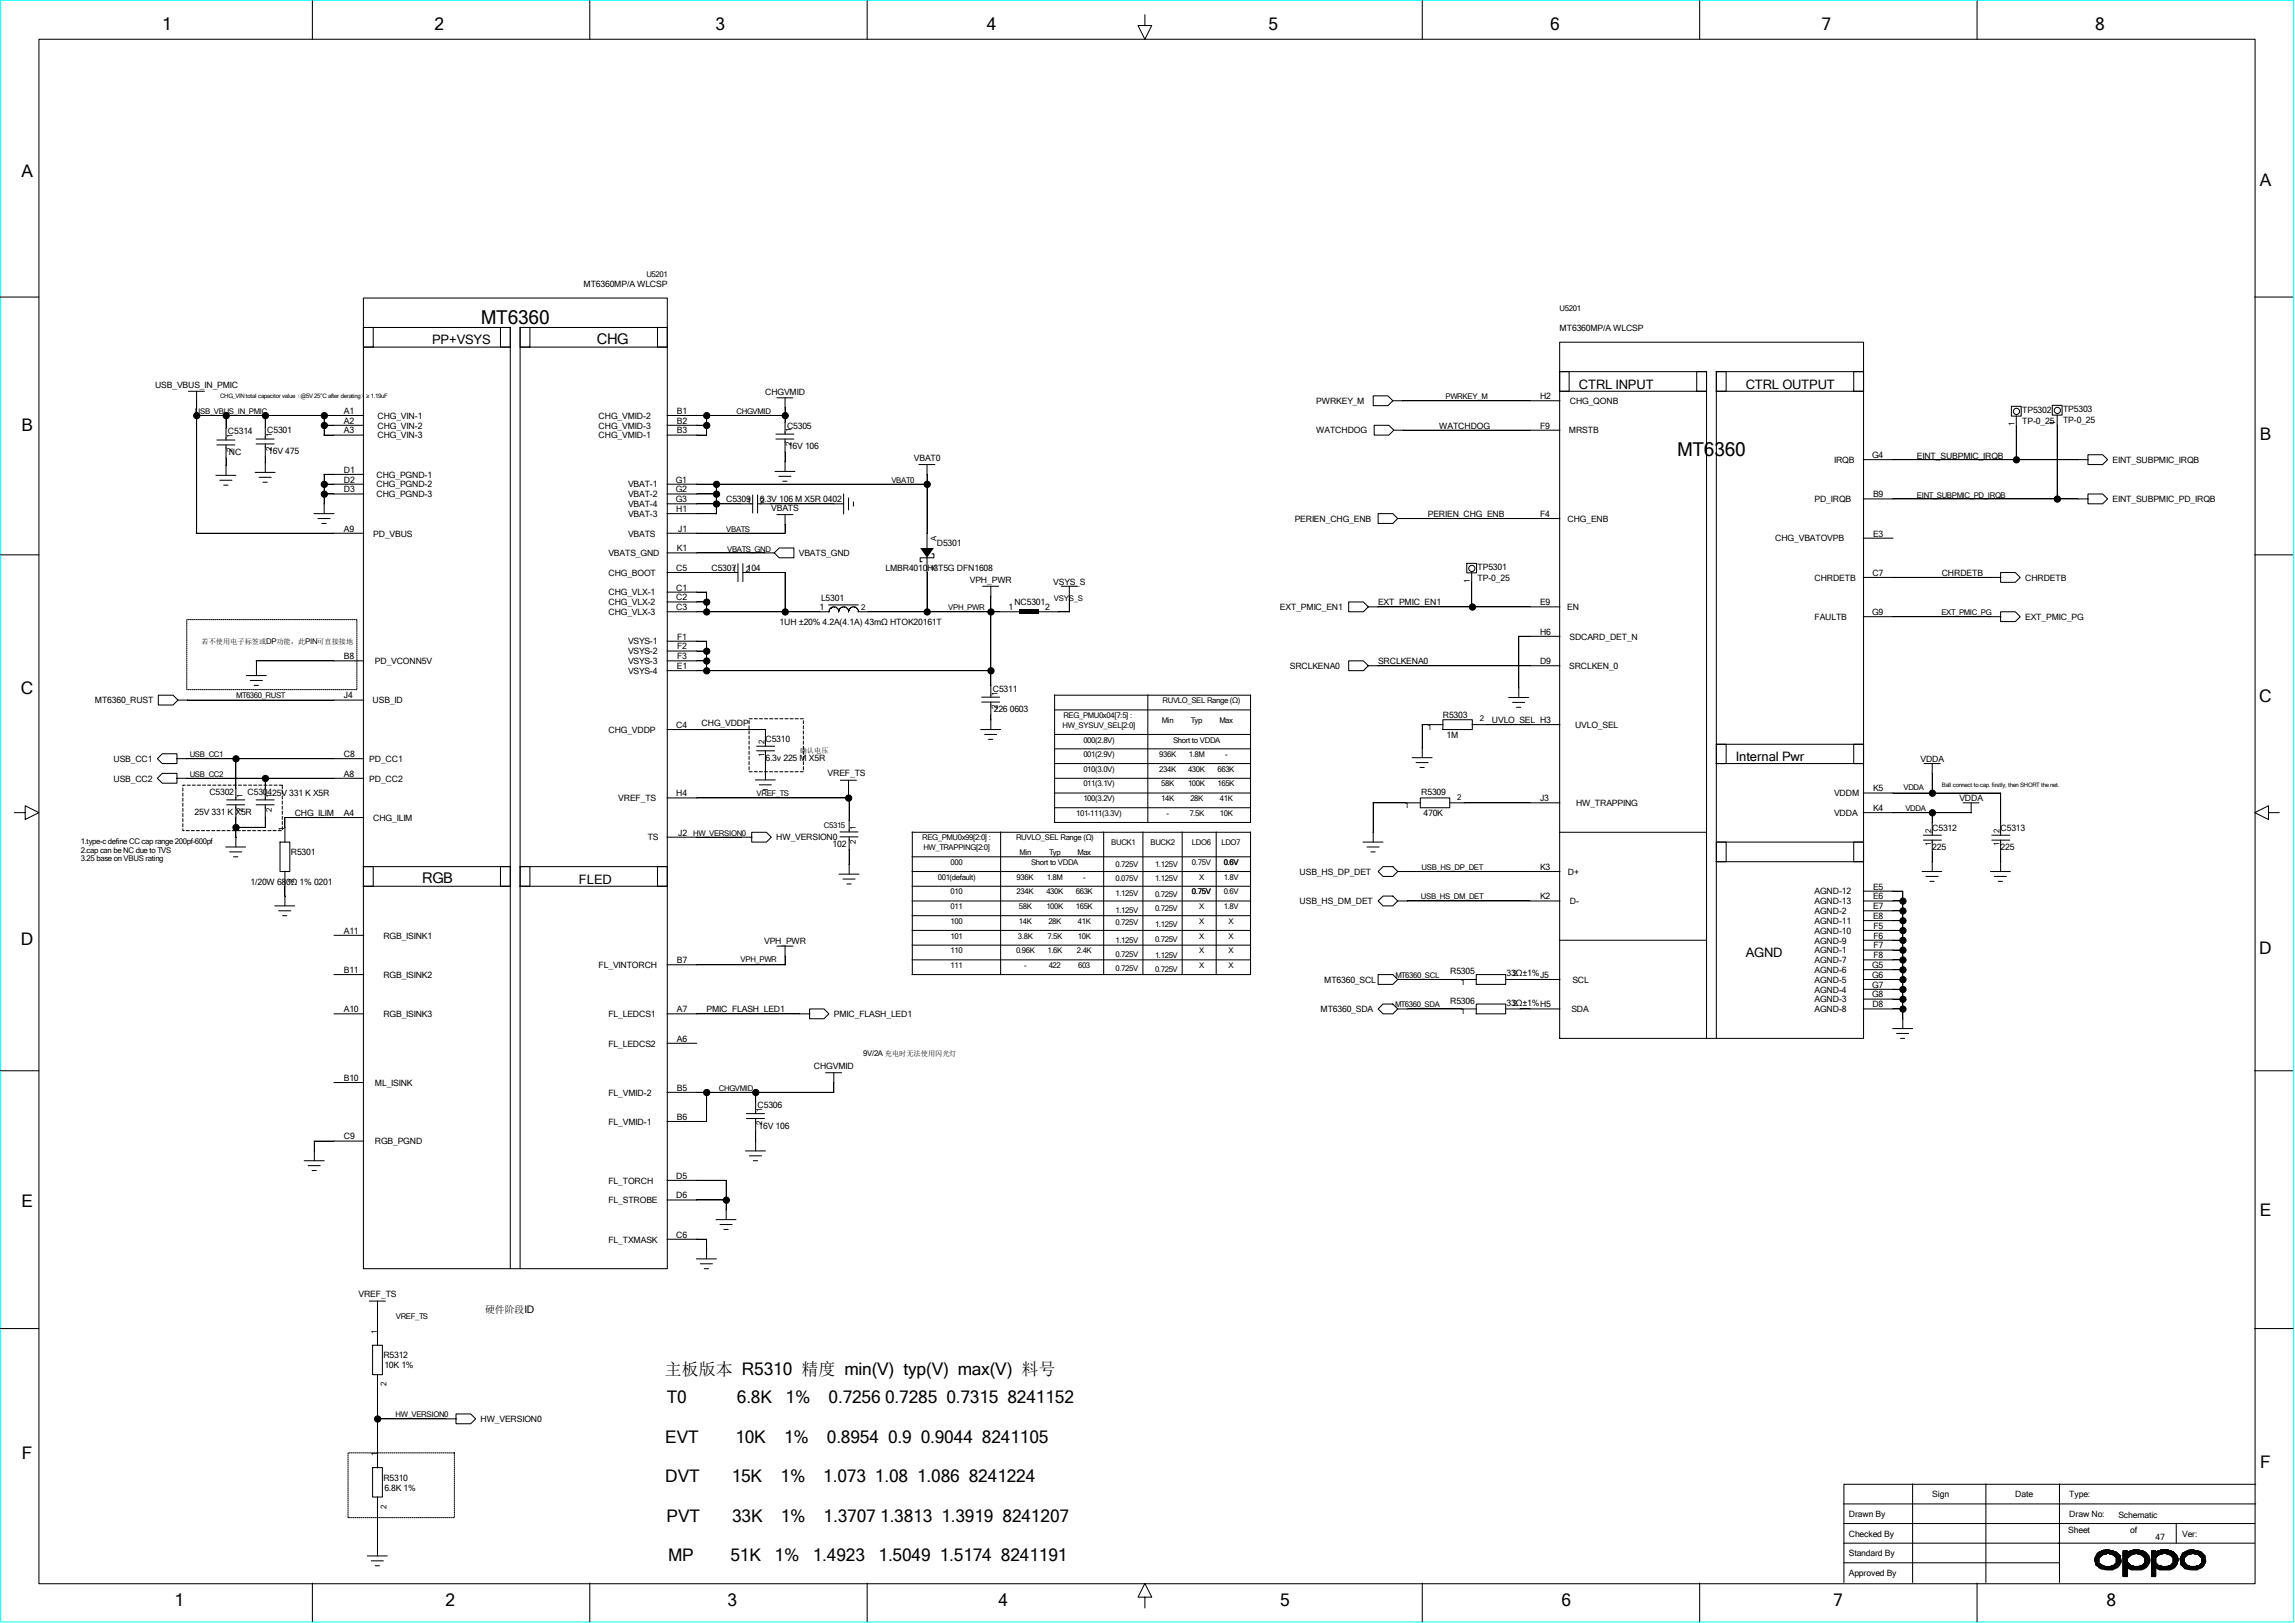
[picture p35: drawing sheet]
<svg xmlns="http://www.w3.org/2000/svg" width="297mm" height="210mm" viewBox="0 0 297 210" stroke-linecap="round" stroke-linejoin="round" font-family="sans-serif">
<defs><g id="words">
<g font-size="2.5">
<text x="62.2" y="41.9">MT6360</text>
<text x="217" y="59">MT6360</text>
</g>
<g font-size="2.2">
<text x="21" y="3.9">1</text>
<text x="56.2" y="3.9">2</text>
<text x="92.6" y="3.9">3</text>
<text x="127.7" y="3.9">4</text>
<text x="164.2" y="3.9">5</text>
<text x="200.6" y="3.9">6</text>
<text x="235.8" y="3.9">7</text>
<text x="271.1" y="3.9">8</text>
<text x="2.8" y="22.9">A</text>
<text x="292.5" y="24.1">A</text>
<text x="2.8" y="55.8">B</text>
<text x="292.5" y="57">B</text>
<text x="2.7" y="89.7">C</text>
<text x="292.4" y="90.8">C</text>
<text x="2.7" y="122.3">D</text>
<text x="292.4" y="123.5">D</text>
<text x="2.8" y="156.2">E</text>
<text x="292.5" y="157.4">E</text>
<text x="86" y="178">主板版本 R5310 精度 min(V) typ(V) max(V) 料号</text>
<text x="86.3" y="181.6">T0</text>
<text x="95.4" y="181.6">6.8K</text>
<text x="101.7" y="181.6">1%</text>
<text x="107.2" y="181.6">0.7256 0.7285 0.7315 8241152</text>
<text x="2.8" y="188.8">F</text>
<text x="86.1" y="186.8">EVT</text>
<text x="86.1" y="191.8">DVT</text>
<text x="94.7" y="191.8">15K</text>
<text x="95.2" y="186.8">10K</text>
<text x="101" y="191.8">1%</text>
<text x="101.5" y="186.8">1%</text>
<text x="106.5" y="191.8">1.073 1.08 1.086 8241224</text>
<text x="107" y="186.8">0.8954 0.9 0.9044 8241105</text>
<text x="292.5" y="189.9">F</text>
<text x="86.3" y="196.9">PVT</text>
<text x="94.7" y="196.9">33K</text>
<text x="101" y="196.9">1%</text>
<text x="106.6" y="196.9">1.3707 1.3813 1.3919 8241207</text>
<text x="86.5" y="202">MP</text>
<text x="94.5" y="202">51K</text>
<text x="100.2" y="202">1%</text>
<text x="105.2" y="202">1.4923</text>
<text x="113.7" y="202">1.5049 1.5174 8241191</text>
<text x="22.6" y="207.9">1</text>
<text x="57.7" y="207.9">2</text>
<text x="94.1" y="207.9">3</text>
<text x="129.2" y="207.9">4</text>
<text x="165.7" y="207.9">5</text>
<text x="202.1" y="207.9">6</text>
<text x="237.2" y="207.9">7</text>
<text x="272.6" y="207.9">8</text>
</g>
<g font-size="1.9">
<text x="77.3" y="44.5">CHG</text>
<text x="54.7" y="114.3">RGB</text>
</g>
<g font-size="1.7">
<text x="55.9" y="44.6">PP+VSYS</text>
<text x="204.3" y="50.3">CTRL INPUT</text>
<text x="225.9" y="50.3">CTRL OUTPUT</text>
<text x="224.7" y="98.5">Internal Pwr</text>
<text x="74.9" y="114.3">FLED</text>
<text x="225.9" y="123.9">AGND</text>
</g>
<text font-size="1.3" x="62.8" y="169.9">硬件阶段ID</text>
<g font-size="1.1">
<text x="75.5" y="37.1">MT6360MP/A WLCSP</text>
<text x="201.8" y="42.8">MT6360MP/A WLCSP</text>
<text x="20.1" y="50.2">USB_VBUS_IN_PMIC</text>
<text x="44.5" y="53.6">A1</text>
<text x="87.6" y="53.6">B1</text>
<text x="99" y="51.1">CHGVMID</text>
<text x="170.3" y="52.3">PWRKEY_M</text>
<text x="199.3" y="51.6">H2</text>
<text x="203.2" y="52.3">CHG_QONB</text>
<text x="261.7" y="53.4">TP5302</text>
<text x="267" y="53.3">TP5303</text>
<text x="29.5" y="56.2">C5314</text>
<text x="29.6" y="58.9">NC</text>
<text x="34.6" y="56.1">C5301</text>
<text x="34.7" y="58.8">16V 475</text>
<text x="44.5" y="56.1">A3</text>
<text x="44.5" y="54.8">A2</text>
<text x="48.9" y="54.2">CHG_VIN-1</text>
<text x="48.9" y="55.5">CHG_VIN-2</text>
<text x="48.9" y="56.7">CHG_VIN-3</text>
<text x="77.5" y="54.2">CHG_VMID-2</text>
<text x="77.5" y="55.5">CHG_VMID-3</text>
<text x="77.5" y="56.7">CHG_VMID-1</text>
<text x="87.6" y="56.1">B3</text>
<text x="87.6" y="54.8">B2</text>
<text x="101.9" y="55.5">C5305</text>
<text x="102" y="58.1">16V 106</text>
<text x="118.3" y="59.6">VBAT0</text>
<text x="170.3" y="56.1">WATCHDOG</text>
<text x="186.3" y="55.5">WATCHDOG</text>
<text x="199.3" y="55.5">F9</text>
<text x="203" y="56.1">MRSTB</text>
<text x="237.4" y="59.9">IRQB</text>
<text x="242.3" y="59.3">G4</text>
<text x="248.1" y="59.4">EINT_SUBPMIC_IRQB</text>
<text x="261.7" y="54.9">TP-0_25</text>
<text x="267" y="54.8">TP-0_25</text>
<text x="273.4" y="59.9">EINT_SUBPMIC_IRQB</text>
<text x="44.5" y="63.7">D3</text>
<text x="44.5" y="62.4">D2</text>
<text x="44.5" y="61.2">D1</text>
<text x="48.7" y="61.8">CHG_PGND-1</text>
<text x="48.7" y="63.1">CHG_PGND-2</text>
<text x="48.7" y="64.3">CHG_PGND-3</text>
<text x="81.3" y="63.1">VBAT-1</text>
<text x="81.3" y="64.3">VBAT-2</text>
<text x="81.3" y="65.6">VBAT-4</text>
<text x="87.5" y="65">G3</text>
<text x="87.5" y="63.7">G2</text>
<text x="87.5" y="62.4">G1</text>
<text x="94" y="65">C5309</text>
<text x="98.3" y="65">6.3V 106 M X5R 0402</text>
<text x="234.8" y="65">PD_IRQB</text>
<text x="242.4" y="64.3">B9</text>
<text x="273.4" y="65">EINT_SUBPMIC_PD_IRQB</text>
<text x="44.5" y="68.8">A9</text>
<text x="48.3" y="69.4">PD_VBUS</text>
<text x="78.7" y="72">VBATS_GND</text>
<text x="81.3" y="66.9">VBAT-3</text>
<text x="81.3" y="69.4">VBATS</text>
<text x="87.5" y="66.3">H1</text>
<text x="87.6" y="71.3">K1</text>
<text x="87.8" y="68.8">J1</text>
<text x="99.8" y="66.1">VBATS</text>
<text x="103.4" y="72">VBATS_GND</text>
<text x="121.2" y="70.7">D5301</text>
<text x="167.6" y="67.5">PERIEN_CHG_ENB</text>
<text x="184.8" y="66.9">PERIEN_CHG_ENB</text>
<text x="199.3" y="66.9">F4</text>
<text x="202.9" y="67.5">CHG_ENB</text>
<text x="229.7" y="70.1">CHG_VBATOVPB</text>
<text x="242.4" y="69.4">E3</text>
<text x="78.7" y="74.5">CHG_BOOT</text>
<text x="78.7" y="77">CHG_VLX-1</text>
<text x="87.5" y="77.7">C2</text>
<text x="87.5" y="76.4">C1</text>
<text x="87.5" y="73.9">C5</text>
<text x="92.1" y="73.9">C5307</text>
<text x="106.3" y="77.7">L5301</text>
<text x="114.6" y="73.9">LMBR4010H3T5G DFN1608</text>
<text x="125.5" y="75.4">VPH_PWR</text>
<text x="136.3" y="75.6">VSYS_S</text>
<text x="191.2" y="73.7">TP5301</text>
<text x="191.2" y="75.2">TP-0_25</text>
<text x="234.8" y="75.1">CHRDETB</text>
<text x="242.3" y="74.5">C7</text>
<text x="251.3" y="74.5">CHRDETB</text>
<text x="262.1" y="75.1">CHRDETB</text>
<text x="78.7" y="78.3">CHG_VLX-2</text>
<text x="78.7" y="79.6">CHG_VLX-3</text>
<text x="81.3" y="83.4">VSYS-1</text>
<text x="87.5" y="79">C3</text>
<text x="87.6" y="82.8">F1</text>
<text x="100.9" y="80.9">1UH ±20% 4.2A(4.1A) 43mΩ HTOK20161T</text>
<text x="106" y="79">1</text>
<text x="130.5" y="79">1</text>
<text x="131.3" y="78.3">NC5301</text>
<text x="135.3" y="79">2</text>
<text x="165.7" y="79">EXT_PMIC_EN1</text>
<text x="178.4" y="78.3">EXT_PMIC_EN1</text>
<text x="199.3" y="82.1">H6</text>
<text x="199.3" y="78.3">E9</text>
<text x="202.8" y="79">EN</text>
<text x="203.1" y="82.8">SDCARD_DET_N</text>
<text x="234.8" y="80.2">FAULTB</text>
<text x="242.3" y="79.6">G9</text>
<text x="262.1" y="80.2">EXT_PMIC_PG</text>
<text x="44.5" y="85.3">B8</text>
<text x="48.5" y="85.9">PD_VCONN5V</text>
<text x="81.3" y="84.7">VSYS-2</text>
<text x="81.3" y="85.9">VSYS-3</text>
<text x="81.3" y="87.2">VSYS-4</text>
<text x="87.6" y="86.6">E1</text>
<text x="87.6" y="85.3">F3</text>
<text x="87.6" y="84">F2</text>
<text x="128.5" y="89.5">C5311</text>
<text x="166.9" y="86.6">SRCLKENA0</text>
<text x="178.4" y="85.9">SRCLKENA0</text>
<text x="199.3" y="85.9">D9</text>
<text x="203.1" y="86.6">SRCLKEN_0</text>
<text x="12.3" y="91">MT6360_RUST</text>
<text x="44.5" y="90.4">J4</text>
<text x="48.2" y="91">USB_ID</text>
<text x="78.7" y="94.8">CHG_VDDP</text>
<text x="87.5" y="94.2">C4</text>
<text x="90.8" y="93.9">CHG_VDDP</text>
<text x="99.1" y="96">C5310</text>
<text x="128.6" y="92.2">226 0603</text>
<text x="186.7" y="92.9">R5303</text>
<text x="187.2" y="95.5">1M</text>
<text x="193.1" y="93.6">UVLO_SEL H3</text>
<text x="203.8" y="94.2">UVLO_SEL</text>
<text x="14.7" y="101.1">USB_CC2</text>
<text x="14.7" y="98.6">USB_CC1</text>
<text x="44.5" y="100.5">A8</text>
<text x="44.5" y="98">C8</text>
<text x="47.8" y="98.6">PD_CC1</text>
<text x="47.8" y="101.1">PD_CC2</text>
<text x="99.1" y="98.5">6.3v 225 M X5R</text>
<text x="107.1" y="100.4">VREF_TS</text>
<text x="248.5" y="98.6">VDDA</text>
<text x="25.2" y="105.5">25V 331 K X5R</text>
<text x="27.1" y="102.9">C5302</text>
<text x="32" y="102.9">C530425V 331 K X5R</text>
<text x="38.1" y="105.6">CHG_ILIM</text>
<text x="44.5" y="105.6">A4</text>
<text x="48.3" y="106.2">CHG_ILIM</text>
<text x="80" y="103.7">VREF_TS</text>
<text x="87.5" y="103">H4</text>
<text x="183.9" y="102.9">R5309</text>
<text x="184.2" y="105.6">470K</text>
<text x="199.3" y="103.7">J3</text>
<text x="204" y="104.3">HW_TRAPPING</text>
<text x="237.4" y="103">VDDM</text>
<text x="237.4" y="105.6">VDDA</text>
<text x="242.4" y="104.9">K4</text>
<text x="242.4" y="102.4">K5</text>
<text x="250.1" y="107.5">C5312</text>
<text x="253.6" y="103.7">VDDA</text>
<text x="258.9" y="107.5">C5313</text>
<text x="37.6" y="110.7">R5301</text>
<text x="83.8" y="108.8">TS</text>
<text x="87.8" y="108.1">J2</text>
<text x="100.5" y="108.8">HW_VERSION0</text>
<text x="107.7" y="109.6">102</text>
<text x="168.2" y="113.2">USB_HS_DP_DET</text>
<text x="199.3" y="112.6">K3</text>
<text x="202.9" y="113.2">D+</text>
<text x="250.1" y="110">225</text>
<text x="258.9" y="110">225</text>
<text x="32.4" y="114.5">1/20W 680Ω 1% 0201</text>
<text x="168.2" y="117">USB_HS_DM_DET</text>
<text x="199.3" y="116.4">K2</text>
<text x="203.2" y="117">D-</text>
<text x="234.8" y="115.7">AGND-12</text>
<text x="234.8" y="117">AGND-13</text>
<text x="234.8" y="119.5">AGND-11</text>
<text x="234.8" y="118.3">AGND-2</text>
<text x="242.4" y="117.6">E7</text>
<text x="242.4" y="118.9">E8</text>
<text x="242.4" y="116.4">E6</text>
<text x="242.4" y="115.1">E5</text>
<text x="44.5" y="125.9">B11</text>
<text x="44.5" y="120.8">A11</text>
<text x="49.6" y="121.5">RGB_ISINK1</text>
<text x="77.5" y="125.3">FL_VINTORCH</text>
<text x="87.6" y="124.6">B7</text>
<text x="98.9" y="122.2">VPH_PWR</text>
<text x="234.8" y="120.8">AGND-10</text>
<text x="234.8" y="122.1">AGND-9</text>
<text x="234.8" y="123.4">AGND-1</text>
<text x="234.8" y="124.6">AGND-7</text>
<text x="234.8" y="125.9">AGND-6</text>
<text x="242.3" y="125.3">G5</text>
<text x="242.4" y="124">F8</text>
<text x="242.4" y="122.7">F7</text>
<text x="242.4" y="121.5">F6</text>
<text x="242.4" y="120.2">F5</text>
<text x="44.5" y="131">A10</text>
<text x="49.6" y="126.5">RGB_ISINK2</text>
<text x="49.6" y="131.6">RGB_ISINK3</text>
<text x="78.7" y="131.6">FL_LEDCS1</text>
<text x="87.6" y="131">A7</text>
<text x="91.4" y="131">PMIC_FLASH_LED1</text>
<text x="107.9" y="131.6">PMIC_FLASH_LED1</text>
<text x="170.9" y="131">MT6360_SDA</text>
<text x="171.4" y="127.2">MT6360_SCL</text>
<text x="187.7" y="126.1">R5305</text>
<text x="187.7" y="129.9">R5306</text>
<text x="195" y="126.3">33Ω±1%J5</text>
<text x="195" y="130.1">33Ω±1%H5</text>
<text x="203.4" y="131">SDA</text>
<text x="203.5" y="127.2">SCL</text>
<text x="234.8" y="127.2">AGND-5</text>
<text x="234.8" y="128.4">AGND-4</text>
<text x="234.8" y="129.7">AGND-3</text>
<text x="234.8" y="131">AGND-8</text>
<text x="242.3" y="129.1">G8</text>
<text x="242.3" y="127.8">G7</text>
<text x="242.3" y="126.5">G6</text>
<text x="242.3" y="130.3">D8</text>
<text x="78.7" y="135.4">FL_LEDCS2</text>
<text x="87.6" y="134.8">A6</text>
<text x="44.5" y="139.9">B10</text>
<text x="48.5" y="140.5">ML_ISINK</text>
<text x="78.7" y="141.8">FL_VMID-2</text>
<text x="87.6" y="141.1">B5</text>
<text x="98" y="143.4">C5306</text>
<text x="105.3" y="138.3">CHGVMID</text>
<text x="44.5" y="147.4">C9</text>
<text x="48.5" y="148.1">RGB_PGND</text>
<text x="78.7" y="145.5">FL_VMID-1</text>
<text x="87.6" y="144.9">B6</text>
<text x="98.2" y="146">16V 106</text>
<text x="78.7" y="153.2">FL_TORCH</text>
<text x="78.7" y="155.7">FL_STROBE</text>
<text x="87.5" y="155.1">D6</text>
<text x="87.5" y="152.5">D5</text>
<text x="78.7" y="160.8">FL_TXMASK</text>
<text x="87.5" y="160.1">C6</text>
<text x="46.4" y="167.9">VREF_TS</text>
<text x="49.6" y="175.8">R5312</text>
<text x="49.7" y="177">10K 1%</text>
<text x="62.2" y="184">HW_VERSION0</text>
<text x="49.6" y="191.6">R5310</text>
<text x="49.7" y="192.9">6.8K 1%</text>
<text x="239.3" y="196.3">Drawn By</text>
<text x="250.1" y="193.8">Sign</text>
<text x="260.8" y="193.8">Date</text>
<text x="267.8" y="196.3">Draw No:</text>
<text x="267.8" y="193.8">Type:</text>
<text x="274.2" y="196.4">Schematic</text>
<text x="239.3" y="198.8">Checked By</text>
<text x="239.3" y="201.4">Standard By</text>
<text x="239.3" y="203.9">Approved By</text>
<text x="267.7" y="198.3">Sheet</text>
<text x="275.7" y="198.3">of</text>
<text x="279" y="199.2">47</text>
<text x="282.4" y="198.8">Ver:</text>
</g>
<g font-size="1">
<text x="83.7" y="35.8">U5201</text>
<text x="201.8" y="40.3">U5201</text>
<text x="25.2" y="53.6">USB_VBUS_IN_PMIC</text>
<text x="95.3" y="53.6">CHGVMID</text>
<text x="187.1" y="51.6">PWRKEY_M</text>
<text x="30.1" y="58.5" transform="rotate(-90 30.1 58.5)">2</text>
<text x="30.1" y="56.7" transform="rotate(-90 30.1 56.7)">1</text>
<text x="35.2" y="58.3" transform="rotate(-90 35.2 58.3)">2</text>
<text x="35.2" y="56.6" transform="rotate(-90 35.2 56.6)">1</text>
<text x="102.4" y="57.7" transform="rotate(-90 102.4 57.7)">2</text>
<text x="102.4" y="56" transform="rotate(-90 102.4 56)">1</text>
<text x="260.7" y="55.1" transform="rotate(-90 260.7 55.1)">1</text>
<text x="266" y="55" transform="rotate(-90 266 55)">1</text>
<text x="96.6" y="65.1">1</text>
<text x="98.4" y="65.1">2</text>
<text x="115.4" y="62.4">VBAT0</text>
<text x="248.1" y="64.4">EINT_SUBPMIC_PD_IRQB</text>
<text x="94" y="68.8">VBATS</text>
<text x="94.1" y="71.5">VBATS_GND</text>
<text x="121.2" y="70.1" transform="rotate(-90 121.2 70.1)">A</text>
<text x="94.7" y="74">1</text>
<text x="96.5" y="74">2104</text>
<text x="121.2" y="73.7" transform="rotate(-90 121.2 73.7)">K</text>
<text x="136.4" y="77.8">VSYS_S</text>
<text x="190.2" y="75.4" transform="rotate(-90 190.2 75.4)">1</text>
<text x="111.5" y="79">2</text>
<text x="122.7" y="79">VPH_PWR</text>
<text x="251.2" y="79.6">EXT_PMIC_PG</text>
<text x="129.1" y="90" transform="rotate(-90 129.1 90)">1</text>
<text x="30.6" y="90.4">MT6360_RUST</text>
<text x="129.1" y="91.7" transform="rotate(-90 129.1 91.7)">2</text>
<text x="137.5" y="94.2">HW_SYSUV_SEL[2:0]</text>
<text x="137.6" y="92.9">REG_PMU0x04[7:5] :</text>
<text x="150.4" y="93.6">Min</text>
<text x="150.5" y="91">RUVLO_SEL Range (Ω)</text>
<text x="154.1" y="93.6">Typ</text>
<text x="157.8" y="93.6">Max</text>
<text x="184.7" y="94.4">1</text>
<text x="191.5" y="93.3">2</text>
<text x="24.6" y="100.5">USB_CC2</text>
<text x="24.6" y="98">USB_CC1</text>
<text x="98.9" y="97.9" transform="rotate(-90 98.9 97.9)">1</text>
<text x="98.9" y="96.2" transform="rotate(-90 98.9 96.2)">2</text>
<text x="140.2" y="96.1">000(2.8V)</text>
<text x="140.2" y="98">001(2.9V)</text>
<text x="140.2" y="99.9">010(3.0V)</text>
<text x="140.2" y="101.8">011(3.1V)</text>
<text x="150" y="98">936K</text>
<text x="150" y="99.9">234K</text>
<text x="150.3" y="101.8">58K</text>
<text x="151.8" y="96.1">Short to VDDA</text>
<text x="153.8" y="99.9">430K</text>
<text x="153.8" y="101.8">100K</text>
<text x="153.8" y="98">1.8M</text>
<text x="157.6" y="99.9">663K</text>
<text x="157.6" y="101.8">165K</text>
<text x="158.5" y="98">-</text>
<text x="31.4" y="105" transform="rotate(-90 31.4 105)">2</text>
<text x="31.4" y="103.3" transform="rotate(-90 31.4 103.3)">1</text>
<text x="35.2" y="105" transform="rotate(-90 35.2 105)">2</text>
<text x="35.2" y="103.3" transform="rotate(-90 35.2 103.3)">1</text>
<text x="36.8" y="107.5" transform="rotate(-90 36.8 107.5)">1</text>
<text x="97.9" y="103">VREF_TS</text>
<text x="106.6" y="107.2">C5315</text>
<text x="110.7" y="107.4" transform="rotate(-90 110.7 107.4)">1</text>
<text x="139.3" y="105.6">101-111(3.3V)</text>
<text x="140.2" y="103.7">100(3.2V)</text>
<text x="150.3" y="103.7">14K</text>
<text x="151" y="105.6">-</text>
<text x="153.9" y="105.6">7.5K</text>
<text x="154.1" y="103.7">28K</text>
<text x="157.9" y="103.7">41K</text>
<text x="157.9" y="105.6">10K</text>
<text x="181.8" y="104.6">1</text>
<text x="188.6" y="103.5">2</text>
<text x="246.3" y="102.3">VDDA</text>
<text x="246.6" y="104.9">VDDA</text>
<text x="249.9" y="107.7" transform="rotate(-90 249.9 107.7)">2</text>
<text x="258.8" y="107.7" transform="rotate(-90 258.8 107.7)">2</text>
<text x="10.5" y="109.2">1.type-c define CC cap range 200pf-600pf</text>
<text x="10.5" y="110.3">2.cap can be NC due to TVS</text>
<text x="10.5" y="111.4">3.25 base on VBUS rating</text>
<text x="89.7" y="108.1">HW_VERSION0</text>
<text x="110.7" y="109.2" transform="rotate(-90 110.7 109.2)">2</text>
<text x="119.3" y="108.8">REG_PMU0x99[2:0] :</text>
<text x="119.5" y="110">HW_TRAPPING[2:0]</text>
<text x="121.4" y="113.8">001(default)</text>
<text x="123" y="111.9">000</text>
<text x="131.5" y="108.8">RUVLO_SEL Range (Ω)</text>
<text x="131.6" y="113.8">936K</text>
<text x="132" y="110.7">Min</text>
<text x="133.4" y="111.9">Short to VDDA</text>
<text x="135.5" y="113.8">1.8M</text>
<text x="135.8" y="110.7">Typ</text>
<text x="139.4" y="110.7">Max</text>
<text x="140.2" y="113.8">-</text>
<text x="143.8" y="109.4">BUCK1</text>
<text x="144.4" y="112.1">0.725V</text>
<text x="148.9" y="109.4">BUCK2</text>
<text x="149.5" y="112.1">1.125V</text>
<text x="154.3" y="109.4">LDO6</text>
<text x="154.3" y="111.9">0.75V</text>
<text x="155.2" y="113.8">X</text>
<text x="158.1" y="109.4">LDO7</text>
<text x="158.4" y="113.8">1.8V</text>
<text x="158.4" y="111.9">0.6V</text>
<text x="184" y="112.6">USB_HS_DP_DET</text>
<text x="249.9" y="109.5" transform="rotate(-90 249.9 109.5)">1</text>
<text x="258.8" y="109.5" transform="rotate(-90 258.8 109.5)">1</text>
<text x="38.1" y="114.3" transform="rotate(-90 38.1 114.3)">2</text>
<text x="123" y="115.7">010</text>
<text x="123" y="117.6">011</text>
<text x="123" y="119.5">100</text>
<text x="131.6" y="115.7">234K</text>
<text x="131.9" y="117.6">58K</text>
<text x="131.9" y="119.5">14K</text>
<text x="135.4" y="115.7">430K</text>
<text x="135.4" y="117.6">100K</text>
<text x="135.7" y="119.5">28K</text>
<text x="139.2" y="115.7">663K</text>
<text x="139.2" y="117.6">165K</text>
<text x="139.5" y="119.5">41K</text>
<text x="144.4" y="114">0.075V</text>
<text x="144.4" y="116">1.125V</text>
<text x="144.4" y="119.7">0.725V</text>
<text x="144.4" y="118.1">1.125V</text>
<text x="149.5" y="114">1.125V</text>
<text x="149.5" y="117.9">0.725V</text>
<text x="149.5" y="116.1">0.725V</text>
<text x="149.5" y="120">1.125V</text>
<text x="154.3" y="115.7">0.75V</text>
<text x="155.2" y="117.6">X</text>
<text x="155.2" y="119.5">X</text>
<text x="158.4" y="117.6">1.8V</text>
<text x="158.4" y="115.7">0.6V</text>
<text x="159" y="119.5">X</text>
<text x="183.9" y="116.4">USB_HS_DM_DET</text>
<text x="95.8" y="124.5">VPH_PWR</text>
<text x="123" y="121.5">101</text>
<text x="123" y="123.4">110</text>
<text x="123" y="125.3">111</text>
<text x="131.5" y="123.4">0.96K</text>
<text x="131.7" y="121.5">3.8K</text>
<text x="132.5" y="125.3">-</text>
<text x="135.5" y="123.4">1.6K</text>
<text x="135.6" y="121.5">7.5K</text>
<text x="135.7" y="125.3">422</text>
<text x="139.4" y="123.4">2.4K</text>
<text x="139.5" y="121.5">10K</text>
<text x="139.5" y="125.3">603</text>
<text x="144.4" y="122">1.125V</text>
<text x="144.4" y="123.8">0.725V</text>
<text x="144.4" y="125.6">0.725V</text>
<text x="149.5" y="125.8">0.725V</text>
<text x="149.5" y="121.9">0.725V</text>
<text x="149.5" y="123.9">1.125V</text>
<text x="155.2" y="121.5">X</text>
<text x="155.2" y="123.4">X</text>
<text x="155.2" y="125.3">X</text>
<text x="159" y="121.5">X</text>
<text x="159" y="123.4">X</text>
<text x="159" y="125.3">X</text>
<text x="180.6" y="130.3">MT6360_SDA</text>
<text x="180.6" y="126.5">MT6360_SCL</text>
<text x="189.1" y="127.4">1</text>
<text x="189.1" y="131.2">1</text>
<text x="195.8" y="126.3">2</text>
<text x="195.8" y="130.1">2</text>
<text x="111.7" y="136.7">9V/2A 充电时无法使用闪光灯</text>
<text x="93" y="141.1">CHGVMID</text>
<text x="98.6" y="143.9" transform="rotate(-90 98.6 143.9)">1</text>
<text x="98.6" y="145.6" transform="rotate(-90 98.6 145.6)">2</text>
<text x="48.8" y="172.6" transform="rotate(-90 48.8 172.6)">1</text>
<text x="51.2" y="170.7">VREF_TS</text>
<text x="50" y="179.3" transform="rotate(-90 50 179.3)">2</text>
<text x="51.2" y="183.4">HW_VERSION0</text>
<text x="48.8" y="188.5" transform="rotate(-90 48.8 188.5)">1</text>
<text x="50" y="195.2" transform="rotate(-90 50 195.2)">2</text>
</g>
<g font-size=".9">
<text x="26.1" y="83.3">若不使用电子标签或DP功能，此PIN可直接接地</text>
<text x="103.5" y="97.5">确认电压</text>
</g>
<g font-size=".8">
<text x="28.5" y="51.6">CHG_VIN total capacitor value（@5V 25°C after derating）≥ 1.19uF</text>
<text x="251.3" y="101.8">Ball connect to cap. firstly, then SHORT the net.</text>
</g>
</g></defs>
<path d="M.1 0h296.7v209.9h-296.7z" fill="none" stroke="#0ff" stroke-width=".13"/>
<path d="M131.9 78.9h2.6v.6h-2.6z" fill="#000"/>
<g fill="none" stroke="#000" stroke-width=".13">
<path d="M5 5.1h286.8v199.8h-286.8zM40.4 .1v5M76.3 .1v5M112.2 .1v5M148.2 1.9v1.4h.9l-.9 1.8-.9-1.8h.9M184.1 .1v5M220 .1v5M255.9 .1v5M0 38.4h5M47 38.6h39.4v125.6h-39.4zM291.8 38.4h5M24.4 50.6h2.1"/>
<path d="M25.4 53.8h21.7M25.4 50.6v18.4M28.1 57.6h2.3M28.1 56.9h2.3M29.3 53.8v3.1M29.3 57.6v3.9M33.1 57.4h2.4M33.1 56.8h2.4M34.3 53.8v3M34.3 57.4v3.7M41.9 56.3h5.2M41.9 55h5.2"/>
<path d="M42 53.8v2.5M47 42.4h1.3v2.5h-1.3zM47 44.9h19.1M47 42.4h19.1M64.8 42.4h1.2v2.5h-1.2zM66 42.3v121.9M67.3 42.4h1.3v2.5h-1.3zM67.3 44.9h19.1M67.3 42.4h19.1M67.3 42.3v121.9M85.1 42.4h1.3v2.5h-1.3zM86.3 53.8h15.3"/>
<path d="M86.3 56.3h5.1M86.3 55h5.1M91.4 53.8v2.5M100.4 56.8h2.3M100.4 56.2h2.3M100.5 51.5h2.1M101.6 51.5v4.7M101.6 56.8v4.2M177.7 51.2h1.9l.7 .7-.7 .6h-1.9zM177.8 55h1.9l.7 .7-.7 .6h-1.9zM180.2 51.9h21.7M180.3 55.7h21.6"/>
<path d="M201.8 50.6h19.1M201.8 48.1h19.1M201.8 48.1h1.3v2.5h-1.3zM201.8 44.3h39.4v90.1h-39.4zM219.6 48.1h1.3v2.5h-1.3zM220.9 48v86.4M222.1 50.6h19.1M222.1 48.1h19.1M222.1 48.1h1.3v2.5h-1.3zM222.1 48v86.4M239.9 48.1h1.3v2.5h-1.3zM241.1 59.5h29.2"/>
<path d="M260.3 52.6h1.3v1.2h-1.3zM260.9 53.8v5.7M265.6 52.5h1.3v1.2h-1.3zM266.2 53.7v10.9M270.2 58.8h1.9l.7 .7-.7 .6h-1.9zM0 71.8h5M25.4 69h21.7M27.9 61.5h2.6M28.4 62.1h1.6M29 62.8h.5M33 61.1h2.6M33.5 61.8h1.6"/>
<path d="M34 62.4h.6M40.6 66.5h2.6M41.1 67.1h1.6M41.7 67.7h.5M41.9 63.9h5.2M41.9 62.7h5.2M41.9 61.4h5.2M42 61.4v5.1M86.3 65.2h11.1M86.3 66.5h6.4M86.3 76.6h5.1v2.6M86.3 71.5h13.9"/>
<path d="M86.3 74.1h9.2M86.3 63.9h6.4M86.3 62.7h33.7M86.3 77.9h5.1M86.3 69h15.3M92.7 62.7v3.8M95.5 72.9v2.4M96.1 74.1h5.5v5.1M96.1 72.9v2.4M97.4 64.1v2.3M98 65.2h11.2M98 64.1v2.3"/>
<path d="M100.2 71.5l.6-.6h1.9v1.3h-1.9zM100.3 61h2.6M100.5 66.6h2.1M100.8 61.6h1.6M101.3 62.3h.6M101.6 66.6v2.4M107.2 78.3h3.9M107.3 79.1v.1M107.8 78.5l.4 .1 .3 .4M107.9 78.5a.58 .58 0 0 0-.6 .7h-21M108.5 79v.2M109.1 78.5l.4 .1 .3 .4"/>
<path d="M109.1 78.5a.64 .64 0 0 0-.6 .6M109.2 63.9v2.6M109.8 64.4v1.6M109.8 79v.2M110.4 78.5l.3 .1 .4 .4M110.4 78.5a.64 .64 0 0 0-.6 .6M110.4 64.9v.6M111 79.2h21M111.1 79v.2M118.9 60.1h2.1M120 60.1v10.9M120 72.1v7.1"/>
<path d="M120.6 71.7h.3v.5h-1.8v.5h.2M127.2 75.9h2M128.2 75.9v14.3M134.4 79.2h4M137.3 75.9h2.1M138.4 75.9v3.3M174.5 77.9h1.9l.7 .6-.7 .7h-1.9zM177 78.5h24.9M178.4 66.5h1.9l.6 .6-.6 .6h-1.9zM180.8 67.1h21.1M189.8 72.9h1.3v1.2h-1.3zM190.5 74.1v4.5"/>
<path d="M241.1 74.7h17.9M241.1 79.8h17.9M241.1 64.6h29.2M241.1 69.6h3.9M258.9 74.1h1.9l.7 .6-.7 .7h-1.9zM258.9 79.2h1.9l.7 .6-.7 .6h-1.9zM270.2 63.9h1.9l.7 .7-.7 .6h-1.9zM291.8 71.8h5M20.4 98.2l.6-.7h1.9v1.3h-1.9zM20.5 90h1.9l.6 .6-.6 .6h-1.9zM22.9 98.2h24.2M23 90.6h24.1"/>
<path d="M24.2 80.2h22v9h-22zM30.5 98.2v5.3M31.9 87.4h2.6M32.4 88.1h1.6M32.9 88.7h.5M33.1 85.5h14M33.2 85.5v1.9M86.3 83h5.1v3.8M86.3 94.4h12.8v2.2M86.3 85.5h5.1M86.3 84.2h5.1M86.3 86.8h41.9"/>
<path d="M97.9 96.6h2.3M97.9 97.2h2.3M99.1 97.2v3.7M126.9 94.4h2.6M127 90.8h2.4M127 90.2h2.4M127.4 95h1.6M127.9 95.7h.6M128.2 90.8v3.6M136.4 95h25.4M136.4 98.8h25.4M136.4 96.9h25.4"/>
<path d="M136.4 91.9h25.4M136.4 90h25.4M136.5 89.9v16.5M148.5 89.9v16.5M161.8 89.9v16.5h-25.4M174.5 85.5h1.9l.7 .6-.7 .7h-1.9zM177 86.1h24.9M182.8 98h2.5M183.3 98.7h1.5M183.8 99.3h.5M184 93.8h2.8M184.1 93.8v4.2"/>
<path d="M186.7 93.1h3.8v1.3h-3.8zM190.5 93.8h11.4M195.2 90.3h2.6M195.7 90.9h1.6M196.3 91.5h.5M196.5 82.3h5.4M196.6 82.3v8M222.1 98.8h19.1M222.1 96.3h19.1M222.1 96.3h1.3v2.5h-1.3zM239.9 96.3h1.3v2.5h-1.3zM249 98.8h2.1"/>
<path d="M250.1 98.8v3.9M1.9 105.2h1.4v-.9l1.7 .9-1.7 .8v-.8M21 100.1h1.9v1.2h-1.9l-.6-.6zM22.9 100.7h24.2M29.2 109.6h2.6M29.3 104.1h2.4M29.3 103.5h2.4M29.7 110.2h1.6M30.2 110.9h.6M30.5 107.1h3.8M30.5 104.1v5.5M33.1 104.1h2.4"/>
<path d="M33.1 103.5h2.4M34.3 100.7v2.8M34.3 104.1v3M35.6 117.2h2.5M36.1 117.9h1.5M36.2 109h1.3v3.8h-1.3zM36.6 118.5h.5M36.8 105.8h10.3M36.9 105.8v3.2M36.9 112.7v4.5M47 114.7h19M47 112.1h19"/>
<path d="M47 112.1h1.3v2.6h-1.3zM64.8 112.1h1.2v2.6h-1.2zM67.3 114.7h19.1M67.3 112.1h19.1M67.3 112.1h1.3v2.6h-1.3zM85.1 112.1h1.3v2.6h-1.3zM86.3 103.3h23.6v4.4M86.3 108.3h11M97.3 107.7h1.9l.6 .6-.6 .7h-1.9zM97.7 100.9h2.6M98.3 101.6h1.5M98.8 102.2h.5"/>
<path d="M108.6 113.1h2.6M108.7 108.3h2.3M108.7 107.7h2.3M108.8 101h2M109.1 113.7h1.6M109.6 114.4h.6M109.8 101v2.3M109.9 108.3v4.8M118 118.5h43.8M118 110.9h43.8M118 112.8h43.8M118 116.6h43.8"/>
<path d="M118 114.7h43.8M118 107.7h43.8M118.1 107.7v18.4M129.5 107.7v18.4M136.4 100.7h25.4M136.4 104.5h25.4M136.4 102.6h25.4M142.8 107.7v18.4M147.9 107.7v18.4M153 107.7v18.4M157.4 107.7v18.4M161.8 107.7v18.4h-43.8"/>
<path d="M176.4 109h2.6M176.9 109.6h1.6M177.4 110.2h.6M177.7 103.9h6.2M177.7 103.9v5.1M179 116h1.3l.6 .6-.6 .6h-1.3l-.6-.6zM179 112.1h1.3l.6 .7-.6 .6h-1.3l-.6-.6zM180.8 112.8h21.1M180.8 116.6h21.1M183.8 103.3h3.8v1.2h-3.8zM187.6 103.9h14.3M201.8 107.7h19.1"/>
<path d="M222.1 109h19.1M222.1 111.5h19.1M222.1 109h1.3v2.5h-1.3zM239.9 109h1.3v2.5h-1.3zM241.1 117.9h5.2M241.1 115.3h5.2v17.8M241.1 102.6h17.8v5.5M241.1 116.6h5.2M241.1 105.2h14M241.1 119.1h5.2M248.8 112.8h2.5M248.9 108.1h2.3"/>
<path d="M248.9 108.7h2.3M249.3 113.4h1.5M249.8 114h.5M250.1 105.2v2.9M250.1 108.7v4.1M254 103.9h2.1M255.1 103.9v1.3M257.6 112.8h2.6M257.8 108.1h2.3M257.8 108.7h2.3M258.1 113.4h1.6M258.6 114h.6"/>
<path d="M258.9 108.7v4.1M293.6 105.2v-.9l-1.8 .9 1.8 .8v-.8h1.4M0 138.6h5M43.2 131.2h3.9M43.2 126.1h3.9M43.2 121h3.9M86.3 131.2h18.5M86.3 124.8h15.3M86.3 135h3.9M100.5 122.4h2.1M101.6 122.4v2.5M104.8 130.6h1.8l.7 .6-.7 .6h-1.8z"/>
<path d="M106.8 138.8h2.1M107.9 138.8v2.6M118 124.2h43.8M118 122.3h43.8M118 120.4h43.8M178.4 126.1h1.9l.6 .6-.6 .7h-1.9zM179 129.9h1.3l.6 .7-.6 .6h-1.3l-.6-.6zM180.8 130.6h10.3M180.8 126.7h10.3M191.1 126.1h3.8v1.3h-3.8zM191.1 129.9h3.8v1.3h-3.8zM194.8 130.6h7.1"/>
<path d="M194.8 126.7h7.1M201.8 121.7h19.1M241.1 130.6h5.2M241.1 126.7h5.2M241.1 124.2h5.2M241.1 120.4h5.2M241.1 128h5.2M241.1 125.5h5.2M241.1 122.9h5.2M241.1 121.7h5.2M241.1 129.3h5.2M244.9 133.1h2.6"/>
<path d="M245.4 133.7h1.6M246 134.4h.5M291.8 138.6h5M39.4 150.2h2.6M39.9 150.8h1.5M40.4 151.5h.5M40.6 147.7h6.5M40.7 147.7v2.5M43.2 140.1h3.9M86.3 145.1h5.1M86.3 141.4h21.6M86.3 152.7h7.7v5.1"/>
<path d="M86.3 155.3h7.7M91.4 141.4v3.8M92.7 157.8h2.5M93.2 158.5h1.5M93.7 159.1h.5M96.5 148.9h2.6M96.6 144.7h2.3M96.6 144.1h2.3M97 149.6h1.6M97.5 150.2h.5M97.8 141.4v2.7M97.8 144.7v4.2"/>
<path d="M0 171.9h5M47.8 168.4h2.1M48.2 174.1h1.3v3.8h-1.3zM48.9 168.4v5.7M48.9 177.8v12.1M86.3 160.4h5.1v2.5M90.1 162.9h2.6M90.6 163.5h1.6M91.1 164.2h.6M291.8 171.9h5M45 188h13.8v8.4h-13.8zM48.2 189.9h1.3v3.8h-1.3z"/>
<path d="M48.8 183.6h10.3M48.9 193.7v7.6M59 183h1.9l.7 .6-.7 .6h-1.9zM238.6 194.6h53.3M238.6 199.7h53.2M238.6 197.1h53.2M247.5 192v12.8M257 192v12.8M266.5 192v12.8M281.6 197.1v2.6M291.9 192.1h-53.3v12.7M40.4 204.9v4.9"/>
<path d="M47.5 201.3h2.6M48 202h1.6M48.6 202.6h.5M76.3 204.9v4.9M112.2 204.9v4.9M148.2 206.7h.9l-.9-1.8-.9 1.8h.9v1.4M184.1 204.9v4.9M220 204.9v4.9M238.6 202.2h27.9M255.9 204.9v4.9M271.1 201.6h.6M271.1 201.7h.5"/>
<path d="M271.1 201.8h.5M271.1 202h.5M271.1 202.1h.5M271.2 202.2h.4M271.2 201.3h.8M271.2 202.4h.7M271.2 202.5h.8M271.2 201.5v1M271.2 201.4v.8M271.3 202.6h.8M271.4 201.2v1.4h.6v.4v-.6M271.4 201.2v1.3"/>
<path d="M271.4 201h2.5M271.5 201v1.6v-1.5v.1M271.5 202.2v.4h.7M271.5 201a2.22 2.22 0 0 1 2.9 .3l.1 .8a1.54 1.54 0 0 1-1.7 1l-.9-.1-.7-.5-.1-.8zM271.6 201.6l.5-.4 .7-.2 .7 .2 .4 .4v.6l-.4 .4-.7 .1-.7-.1-.5-.4zM271.6 200.9v1.8M271.6 200.8h2.2M271.7 200.8v.7M271.7 202.3v.6M271.9 202.5v.5h1.9M271.9 200.8v.7h-.7M272 200.7v.5"/>
<path d="M272 200.7h1.4M272.1 200.7v.5h-.8M272.1 202.6v.4M272.2 200.7v.4M272.2 202.6v.4M272.2 200.6h.8M272.4 200.7v.4M272.4 202.7v.4M272.5 203.1h1M272.5 200.5v.6M272.5 202.7v.4M272.6 200.5v.6h-1.3"/>
<path d="M272.6 202.7v.4M272.8 200.5v.5M272.8 202.7v.4M272.9 200.5v.5M272.9 202.7v.4M273 200.5v.6h1.2M273 202.7v.4M273.1 200.7v.4M273.1 202.7v.4M273.3 200.7v.4M273.3 202.6v.5M273.3 202.6h1"/>
<path d="M273.4 200.7v.4M273.4 202.6v.5M273.4 201.2h.9M273.5 202.6v.4v-.4M273.5 200.7v.5M273.6 201.3h.8M273.6 200.8v.5M273.6 202.4v.6h-1.5M273.7 201.5h.7M273.8 200.8v.7M273.8 202.3v.6M273.9 202.2h.5"/>
<path d="M273.9 201.6h.5M273.9 201.7h.5M273.9 201.8h.6M273.9 202h.6M273.9 202.1h.6M273.9 200.8v.8M273.9 202.2v.7M274 200.9v2h-2.4M274.2 201v1.7h-2.6M274.3 201.2v1.3h-.7M274.4 201.3v1.1h-.7M274.7 202.2h.7"/>
<path d="M274.7 201h3M274.7 201.2h1.2M274.7 201.6h.6M274.7 201.7h.6M274.7 201.8h.6M274.7 202h.6M274.7 202.1h.6M274.7 202.4h.8M274.7 202.5h1M274.7 202.6h1.1M274.7 203h.6M274.7 203.1h.6"/>
<path d="M274.7 200.8h2.9M274.7 200.7h.6M274.7 203.2h.6M274.7 203.4h.6M274.7 203.5h.6M274.7 203.6h.6M274.7 203.8h.6M274.7 203.9h.6M274.8 200.7h.5v.3v-.2l.9-.2h.6l.3 .1a1.21 1.21 0 0 1 1 .9 1.21 1.21 0 0 1-.4 1.3 2.25 2.25 0 0 1-1.4 .2 .83 .83 0 0 1-.9-.2h-.1v1.1h-.5zM274.8 200.7v3.3M274.9 200.7v3.3M275 200.7v3.3"/>
<path d="M275.2 200.7v3.3M275.3 200.7v3.3h-.6M275.3 201.6l.5-.4 .6-.2 .8 .2 .4 .4v.6l-.4 .4-.8 .1-.6-.1-.5-.4zM275.4 200.8v.8M275.4 202.2v.7M275.5 203h2.1M275.5 200.8v.7h-.8M275.5 202.3v.7M275.6 200.7h1.7M275.7 200.7v.6h-1M275.7 202.4v.6M275.8 200.7v.5"/>
<path d="M275.8 202.6v.5M275.9 200.7v.4M275.9 202.6v.5M276.1 200.5v.6M276.1 202.6v.5M276.1 200.6h.7M276.2 200.5v.6h-1.5M276.2 202.7v.4M276.3 200.5v.6M276.3 202.7v.4M276.4 200.5v.5M276.4 202.7v.4"/>
<path d="M276.6 200.5v.6M276.6 202.7v.4M276.6 201.1h1.2M276.7 200.5v.6M276.7 202.7v.4M276.8 200.5v.6M276.8 202.7v.4M276.9 200.7v.4M276.9 202.6v.5M277 201.2h1M277 202.6h.8M277.1 200.7v.4"/>
<path d="M277.1 202.6v.5M277.2 200.7v.5M277.2 202.6v.5h-1.4M277.3 201.3h.8M277.3 202.5h.7M277.3 200.7v.6M277.3 202.4v.6M277.4 201.5h.7M277.5 200.8v.7M277.5 202.3v.7M277.5 202.2h.7M277.5 201.6h.6"/>
<path d="M277.5 201.7h.7M277.5 201.8h.7M277.5 202.1h.7M277.6 200.8v.8M277.6 202.2v.7M277.7 200.9v2h-3M277.8 201v1.7h-3.1M278 201.2v1.4M278.1 201.3v1.1h-.7M278.2 201.8v.2h-.7M278.4 202.2h.6M278.4 201h3"/>
<path d="M278.4 201.2h1.1M278.4 201.6h.6M278.4 201.7h.6M278.4 201.8h.6M278.4 202h.6M278.4 202.1h.6M278.4 202.4h.7M278.4 202.5h.8M278.4 202.6h1.1M278.4 203h.6M278.4 203.1h.6M278.4 200.8h2.9"/>
<path d="M278.4 200.7h.6M278.4 203.2h.6M278.4 203.4h.6M278.4 203.5h.6M278.4 203.6h.6M278.4 203.8h.6M278.4 203.9h.6M278.5 200.7h.5v.3v-.2h.1a2.02 2.02 0 0 1 2.4 .3l.1 .2a.49 .49 0 0 1 .2 .8 1.18 1.18 0 0 1-1.6 1h-.2a.83 .83 0 0 1-.9-.2h-.1v1.1h-.5zM278.5 200.7v3.3M278.6 200.7v3.3M278.7 200.7v3.3M278.8 200.7v3.3"/>
<path d="M279 200.7v3.3h-.6M279.1 200.8v.7h-.7M279.1 202.3v.6M279.2 203h2.1M279.2 200.7v.6h-.8M279.2 202.4v.6M279.3 200.7h1.7M279.4 200.7v.5M279.4 202.6v.4M279.4 201.2l.7-.2 .8 .2 .4 .4v.6l-.4 .4-.8 .1-.7-.1-.4-.4v-.6zM279.5 200.7v.4M279.5 202.6v.5"/>
<path d="M279.6 200.5v.6M279.6 202.6v.5M279.7 200.5v.6h-1.3M279.7 202.6v.5M279.9 200.5v.6M279.9 202.7v.4M280 200.5v.5M280 202.7v.4M280.1 200.5v.5M280.1 202.7v.4M280.2 200.5v.5M280.2 202.7v.4"/>
<path d="M280.3 201.1h1.2M280.4 200.5v.6M280.4 202.7v.4M280.5 200.5v.6M280.5 202.7v.4M280.6 200.5v.6M280.6 202.6v.5M280.7 201.2h.9M280.8 200.7v.4M280.8 202.6v.5M280.8 202.6h.7M280.9 200.7v.5"/>
<path d="M280.9 202.6v.5h-1.5M281 201.3h.8M281 202.5h.6M281 200.7v.6M281 202.4v.6M281.1 201.5h.7M281.1 200.8v.7M281.1 202.3v.7M281.2 202.2h.6M281.2 201.6h.7M281.2 201.7h.7M281.2 201.8h.7"/>
<path d="M281.2 202h.7M281.2 202.1h.6M281.3 200.8v2.1M281.4 200.9v2h-3M281.5 201v1.7h-3.1M281.6 201.2v1.4M281.8 201.3v1.1h-.7M282.1 201.7h.6M282.2 201.8h.5M282.2 202h.5M282.2 202.2h.5M282.2 201.6h.5"/>
<path d="M282.2 202.4h.6M282.3 201.3v1.2h.7M282.3 202.1h.4M282.4 201.2h.8M282.4 202.6h.8M282.4 201v1.6M282.5 201h2.4M282.5 200.9v1.8M282.5 201a2.06 2.06 0 0 1 2.8 .3l.2 .8-.4 .6-.8 .4-1.5-.1-.5-.5-.1-.8zM282.6 202.9h2.4M282.7 200.9v2M282.7 200.8h2.1"/>
<path d="M282.8 200.8v.7h-.6M282.8 202.2v.8M282.9 200.8v.5h-.5M282.9 202.3v.7M283 200.7h1.3M283 201.2l.8-.2 .8 .2 .3 .4v.6l-.3 .4-.8 .1-.8-.1-.3-.4v-.6zM283 200.7v.5M283 202.4v.6M283.2 200.7v.4M283.2 202.6v.4M283.3 200.6h.6M283.3 200.7v.4"/>
<path d="M283.3 202.6v.5M283.4 200.7v.4M283.4 202.7v.4M283.5 200.5v.6h-1M283.5 202.7v.4M283.7 200.5v.6M283.7 202.7v.4M283.8 200.5v.5M283.8 202.7v.4M283.9 200.5v.6M283.9 202.7v.4M284 201.1h1.1"/>
<path d="M284.1 200.7v.4M284.1 202.7v.4M284.2 200.7v.4M284.2 202.7v.4M284.3 200.7v.4M284.3 202.6v.5M284.4 200.7v.4M284.4 202.6v.5h-1M284.5 201.2h.7M284.6 200.7v.5M284.6 202.6v.4h-1.9M284.6 201.3h.7"/>
<path d="M284.6 202.5h.6M284.7 200.8v.5M284.7 202.4v.6M284.8 201.5h.5M284.8 200.8v.7M284.8 202.3v.6M284.9 202.2h.4M284.9 201.6h.4M284.9 201.7h.4M284.9 201.8h.6M284.9 202h.6M284.9 202.1h.6"/>
<path d="M284.9 200.9v2M285.1 201v1.7h-2.6M285.2 201.2v1.4h-.9M285.3 201.3v1.1h-.5"/>
<circle cx="25.5" cy="53.8" r=".4"/>
<circle cx="29.3" cy="53.8" r=".4"/>
<circle cx="34.4" cy="53.8" r=".4"/>
<circle cx="42" cy="53.8" r=".4"/>
<circle cx="42" cy="55.1" r=".4"/>
<circle cx="91.5" cy="53.8" r=".4"/>
<circle cx="91.5" cy="55.1" r=".4"/>
<circle cx="101.6" cy="53.8" r=".4"/>
<circle cx="261" cy="59.5" r=".4"/>
<circle cx="261" cy="53.2" r=".4"/>
<circle cx="266.3" cy="53.1" r=".4"/>
<circle cx="42" cy="63.9" r=".4"/>
<circle cx="42" cy="62.7" r=".4"/>
<circle cx="91.5" cy="77.9" r=".4"/>
<circle cx="91.5" cy="79.2" r=".4"/>
<circle cx="92.7" cy="62.7" r=".4"/>
<circle cx="92.7" cy="63.9" r=".4"/>
<circle cx="92.7" cy="65.2" r=".4"/>
<circle cx="101.6" cy="79.2" r=".4"/>
<circle cx="120" cy="62.7" r=".4"/>
<circle cx="120" cy="79.2" r=".4"/>
<circle cx="128.2" cy="79.2" r=".4"/>
<circle cx="190.5" cy="73.6" r=".4"/>
<circle cx="190.6" cy="78.5" r=".4"/>
<circle cx="266.3" cy="64.6" r=".4"/>
<circle cx="30.5" cy="98.2" r=".4"/>
<circle cx="91.5" cy="84.3" r=".4"/>
<circle cx="91.5" cy="85.5" r=".4"/>
<circle cx="91.5" cy="86.8" r=".4"/>
<circle cx="128.2" cy="86.8" r=".4"/>
<circle cx="30.5" cy="107.1" r=".4"/>
<circle cx="34.4" cy="100.7" r=".4"/>
<circle cx="109.8" cy="103.3" r=".4"/>
<circle cx="246.3" cy="119.1" r=".4"/>
<circle cx="246.3" cy="117.9" r=".4"/>
<circle cx="246.3" cy="116.6" r=".4"/>
<circle cx="250.1" cy="102.6" r=".4"/>
<circle cx="250.1" cy="105.2" r=".4"/>
<circle cx="246.3" cy="128" r=".4"/>
<circle cx="246.3" cy="120.4" r=".4"/>
<circle cx="246.3" cy="125.5" r=".4"/>
<circle cx="246.3" cy="124.2" r=".4"/>
<circle cx="246.3" cy="129.3" r=".4"/>
<circle cx="246.3" cy="123" r=".4"/>
<circle cx="246.3" cy="121.7" r=".4"/>
<circle cx="246.3" cy="126.8" r=".4"/>
<circle cx="246.3" cy="130.6" r=".4"/>
<circle cx="91.5" cy="141.4" r=".4"/>
<circle cx="94" cy="155.3" r=".4"/>
<circle cx="97.8" cy="141.4" r=".4"/>
<circle cx="48.9" cy="183.6" r=".4"/>
</g>
<g fill="#000">
<path d="M119.1 70.9h1.8l-.9 1.3z"/>
<path d="M25.4 51.9v1.9z" fill-rule="evenodd"/>
<path d="M29.3 59.2v1z" fill-rule="evenodd"/>
<path d="M29.3 53.8v1.6z" fill-rule="evenodd"/>
<path d="M34.3 59.1v.8z" fill-rule="evenodd"/>
<path d="M34.3 53.8v1.5z" fill-rule="evenodd"/>
<path d="M42 55v1.3z" fill-rule="evenodd"/>
<path d="M42 53.8v1.2z" fill-rule="evenodd"/>
<path d="M42 56.3h1.2z" fill-rule="evenodd"/>
<path d="M42 55h1.2z" fill-rule="evenodd"/>
<path d="M42 53.8h1.2z" fill-rule="evenodd"/>
<path d="M90.2 56.3h1.2z" fill-rule="evenodd"/>
<path d="M91.4 55v1.3z" fill-rule="evenodd"/>
<path d="M90.2 53.8h1.2z" fill-rule="evenodd"/>
<path d="M91.4 53.8v1.2z" fill-rule="evenodd"/>
<path d="M90.2 55h1.2z" fill-rule="evenodd"/>
<path d="M101.6 58.5v1.2z" fill-rule="evenodd"/>
<path d="M101.6 53.8v.9z" fill-rule="evenodd"/>
<path d="M101.6 52.7v1.1z" fill-rule="evenodd"/>
<path d="M42 63.9v1.3z" fill-rule="evenodd"/>
<path d="M42 62.7v1.2z" fill-rule="evenodd"/>
<path d="M42 61.4v1.3z" fill-rule="evenodd"/>
<path d="M42 63.9h1.2z" fill-rule="evenodd"/>
<path d="M42 62.7h1.2z" fill-rule="evenodd"/>
<path d="M42 61.4h1.2z" fill-rule="evenodd"/>
<path d="M90.2 79.2h1.2z" fill-rule="evenodd"/>
<path d="M90.2 77.9h1.2z" fill-rule="evenodd"/>
<path d="M90.2 76.6h1.2z" fill-rule="evenodd"/>
<path d="M91.4 76.6v1.3z" fill-rule="evenodd"/>
<path d="M91.4 77.9v1.3z" fill-rule="evenodd"/>
<path d="M92.7 62.7v1.2z" fill-rule="evenodd"/>
<path d="M92.7 63.9v1.3z" fill-rule="evenodd"/>
<path d="M92.7 65.2v1.3z" fill-rule="evenodd"/>
<path d="M101.6 67.9v1.1z" fill-rule="evenodd"/>
<path d="M120 61.4v1.3z" fill-rule="evenodd"/>
<path d="M128.2 79.2h1.2z" fill-rule="evenodd"/>
<path d="M137 79.2h1.4z" fill-rule="evenodd"/>
<path d="M33.2 85.5v.6z" fill-rule="evenodd"/>
<path d="M90.2 85.5h1.2z" fill-rule="evenodd"/>
<path d="M90.2 84.2h1.2z" fill-rule="evenodd"/>
<path d="M90.2 83h1.2z" fill-rule="evenodd"/>
<path d="M91.4 83v1.2z" fill-rule="evenodd"/>
<path d="M91.4 84.2v1.3z" fill-rule="evenodd"/>
<path d="M91.4 85.5v1.3z" fill-rule="evenodd"/>
<path d="M90.2 86.8h1.2z" fill-rule="evenodd"/>
<path d="M99.1 94.4v.5z" fill-rule="evenodd"/>
<path d="M99.1 98.7v1z" fill-rule="evenodd"/>
<path d="M128.2 92.5v.6z" fill-rule="evenodd"/>
<path d="M128.2 86.8v1.9z" fill-rule="evenodd"/>
<path d="M184.1 93.8h.7z" fill-rule="evenodd"/>
<path d="M196.6 82.3h1.4z" fill-rule="evenodd"/>
<path d="M30.5 107.1v1.2z" fill-rule="evenodd"/>
<path d="M30.5 105.8v1.3z" fill-rule="evenodd"/>
<path d="M34.3 100.7v1.3z" fill-rule="evenodd"/>
<path d="M34.3 105.8v1.3z" fill-rule="evenodd"/>
<path d="M36.9 114.7v1.3z" fill-rule="evenodd"/>
<path d="M36.9 105.8v1.3z" fill-rule="evenodd"/>
<path d="M109.8 102.2v1.1z" fill-rule="evenodd"/>
<path d="M109.8 103.3h.1z" fill-rule="evenodd"/>
<path d="M109.9 109.9v1.9z" fill-rule="evenodd"/>
<path d="M245 119.1h1.3z" fill-rule="evenodd"/>
<path d="M245 117.9h1.3z" fill-rule="evenodd"/>
<path d="M245 116.6h1.3z" fill-rule="evenodd"/>
<path d="M245 115.3h1.3z" fill-rule="evenodd"/>
<path d="M246.3 115.3v1.3z" fill-rule="evenodd"/>
<path d="M246.3 116.6v1.3z" fill-rule="evenodd"/>
<path d="M246.3 117.9v1.2z" fill-rule="evenodd"/>
<path d="M246.3 119.1v1.3z" fill-rule="evenodd"/>
<path d="M250.1 105.2v1.2z" fill-rule="evenodd"/>
<path d="M250.1 110.2v1.3z" fill-rule="evenodd"/>
<path d="M258.9 110.2v1.3z" fill-rule="evenodd"/>
<path d="M101.6 123.7v1.1z" fill-rule="evenodd"/>
<path d="M196.8 126.7h1.2z" fill-rule="evenodd"/>
<path d="M196.8 130.6h1.2z" fill-rule="evenodd"/>
<path d="M245 128h1.3z" fill-rule="evenodd"/>
<path d="M245 126.7h1.3z" fill-rule="evenodd"/>
<path d="M245 125.5h1.3z" fill-rule="evenodd"/>
<path d="M245 124.2h1.3z" fill-rule="evenodd"/>
<path d="M245 122.9h1.3z" fill-rule="evenodd"/>
<path d="M245 121.7h1.3z" fill-rule="evenodd"/>
<path d="M245 120.4h1.3z" fill-rule="evenodd"/>
<path d="M246.3 120.4v1.3z" fill-rule="evenodd"/>
<path d="M246.3 121.7v1.2z" fill-rule="evenodd"/>
<path d="M246.3 122.9v1.3z" fill-rule="evenodd"/>
<path d="M246.3 124.2v1.3z" fill-rule="evenodd"/>
<path d="M246.3 125.5v1.2z" fill-rule="evenodd"/>
<path d="M246.3 126.7v1.3z" fill-rule="evenodd"/>
<path d="M246.3 128v1.3z" fill-rule="evenodd"/>
<path d="M246.3 130.6v1.2z" fill-rule="evenodd"/>
<path d="M245 130.6h1.3z" fill-rule="evenodd"/>
<path d="M246.3 129.3v1.3z" fill-rule="evenodd"/>
<path d="M245 129.3h1.3z" fill-rule="evenodd"/>
<path d="M40.7 147.7v1.2z" fill-rule="evenodd"/>
<path d="M90.2 145.1h1.2z" fill-rule="evenodd"/>
<path d="M90.2 141.4h1.2z" fill-rule="evenodd"/>
<path d="M94 155.3v1.2z" fill-rule="evenodd"/>
<path d="M97.8 146.4v1.3z" fill-rule="evenodd"/>
<path d="M97.8 141.4v1.2z" fill-rule="evenodd"/>
<path d="M107.9 140.1v1.3z" fill-rule="evenodd"/>
<path d="M91.4 160.4v1.2z" fill-rule="evenodd"/>
<path d="M90.2 160.4h1.2z" fill-rule="evenodd"/>
<circle cx="25.5" cy="53.8" r=".41"/>
<circle cx="29.3" cy="53.8" r=".41"/>
<circle cx="34.4" cy="53.8" r=".41"/>
<circle cx="42" cy="55.1" r=".41"/>
<circle cx="42" cy="53.8" r=".41"/>
<circle cx="91.5" cy="53.8" r=".41"/>
<circle cx="91.5" cy="55.1" r=".41"/>
<circle cx="101.6" cy="53.8" r=".41"/>
<circle cx="261" cy="59.5" r=".41"/>
<circle cx="42" cy="62.7" r=".41"/>
<circle cx="42" cy="63.9" r=".41"/>
<circle cx="91.5" cy="79.2" r=".41"/>
<circle cx="91.5" cy="77.9" r=".41"/>
<circle cx="92.7" cy="62.7" r=".41"/>
<circle cx="92.7" cy="65.2" r=".41"/>
<circle cx="92.7" cy="63.9" r=".41"/>
<circle cx="101.6" cy="79.2" r=".41"/>
<circle cx="120" cy="79.2" r=".41"/>
<circle cx="120" cy="62.7" r=".41"/>
<circle cx="128.2" cy="79.2" r=".41"/>
<circle cx="190.6" cy="78.5" r=".41"/>
<circle cx="266.3" cy="64.6" r=".41"/>
<circle cx="30.5" cy="98.2" r=".41"/>
<circle cx="91.5" cy="85.5" r=".41"/>
<circle cx="91.5" cy="86.8" r=".41"/>
<circle cx="91.5" cy="84.3" r=".41"/>
<circle cx="128.2" cy="86.8" r=".41"/>
<circle cx="30.5" cy="107.1" r=".41"/>
<circle cx="34.4" cy="100.7" r=".41"/>
<circle cx="109.8" cy="103.3" r=".41"/>
<circle cx="246.3" cy="117.9" r=".41"/>
<circle cx="246.3" cy="116.6" r=".41"/>
<circle cx="246.3" cy="119.1" r=".41"/>
<circle cx="250.1" cy="102.6" r=".41"/>
<circle cx="250.1" cy="105.2" r=".41"/>
<circle cx="246.3" cy="120.4" r=".41"/>
<circle cx="246.3" cy="124.2" r=".41"/>
<circle cx="246.3" cy="130.6" r=".41"/>
<circle cx="246.3" cy="129.3" r=".41"/>
<circle cx="246.3" cy="128" r=".41"/>
<circle cx="246.3" cy="121.7" r=".41"/>
<circle cx="246.3" cy="123" r=".41"/>
<circle cx="246.3" cy="125.5" r=".41"/>
<circle cx="246.3" cy="126.8" r=".41"/>
<circle cx="91.5" cy="141.4" r=".41"/>
<circle cx="94" cy="155.3" r=".41"/>
<circle cx="97.8" cy="141.4" r=".41"/>
<circle cx="48.9" cy="183.6" r=".41"/>
</g>
<path d="M96.9 93h7.1v6.9h-7.1zM23.7 101.6h12.8v5.9h-12.8z" fill="none" stroke="#000" stroke-width=".13" stroke-dasharray=".4 .3"/>
<use href="#words"/>
</svg>
